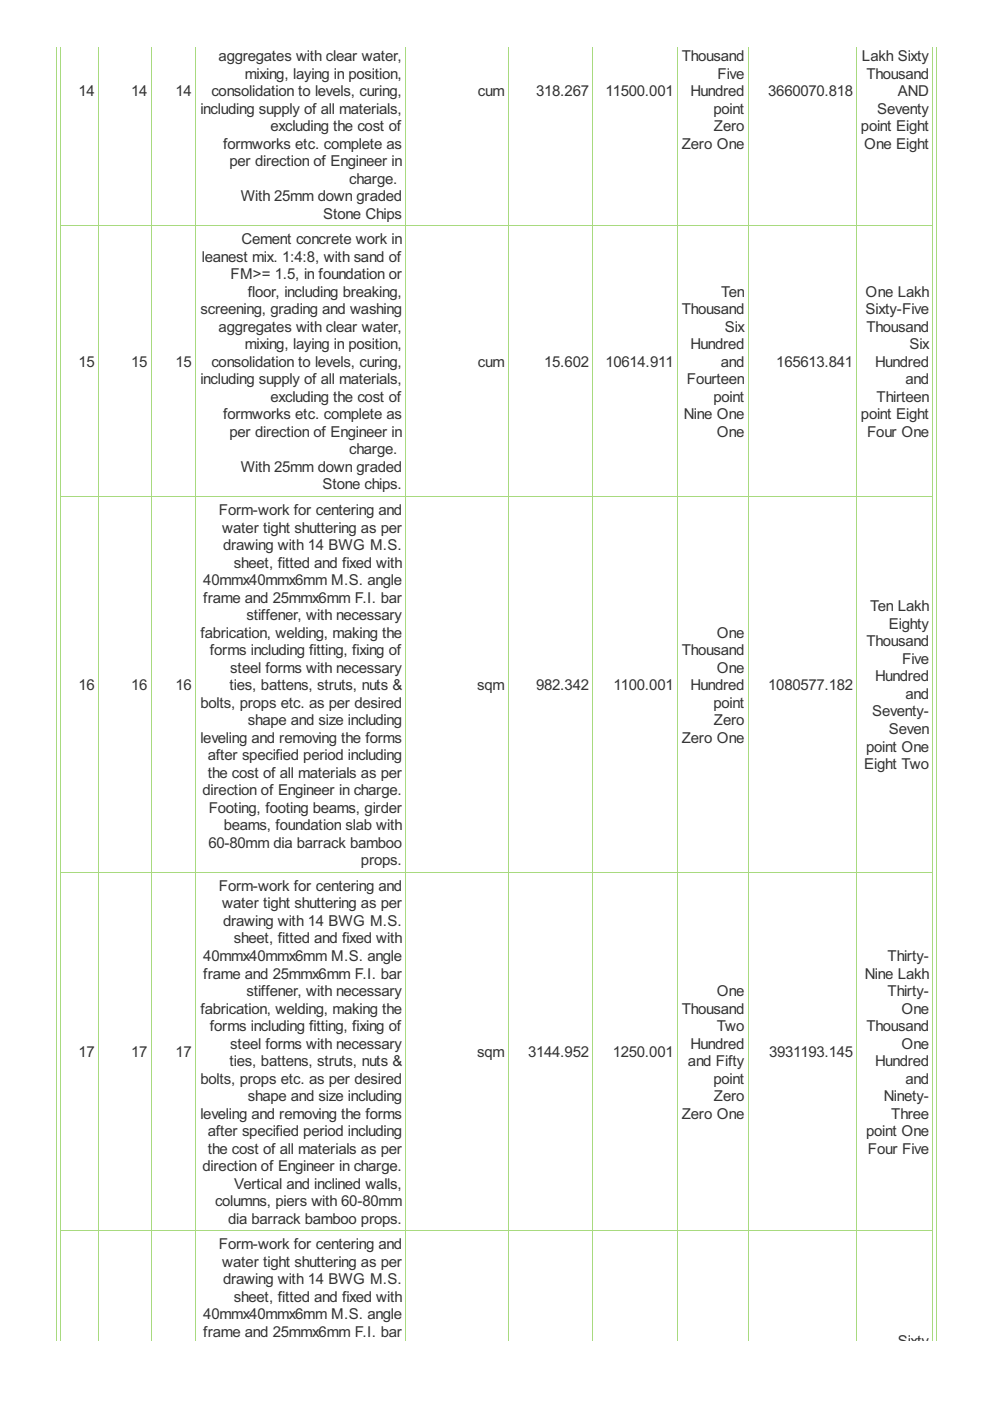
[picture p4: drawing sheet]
<svg xmlns="http://www.w3.org/2000/svg" width="210mm" height="297mm" viewBox="0 0 210 297" stroke-linecap="round" stroke-linejoin="round" font-family="sans-serif">
<defs><g id="words">
<g font-size="3.6" fill="#333">
<text x="46.4" y="12.9">aggregates with clear water,</text>
<text x="51.9" y="16.6">mixing, laying in position,</text>
<text x="144.5" y="12.9">Thousand</text>
<text x="152.1" y="16.6">Five</text>
<text x="182.8" y="12.9">Lakh Sixty</text>
<text x="183.7" y="16.6">Thousand</text>
<text x="16.6" y="20.4">14</text>
<text x="27.8" y="20.4">14</text>
<text x="37.2" y="20.4">14</text>
<text x="44.8" y="20.4">consolidation to levels, curing,</text>
<text x="101.3" y="20.4">cum</text>
<text x="113.7" y="20.4">318.267</text>
<text x="128.4" y="20.4">11500.001</text>
<text x="146.4" y="20.4">Hundred</text>
<text x="162.9" y="20.4">3660070.818</text>
<text x="190.3" y="20.4">AND</text>
<text x="42.5" y="24.1">including supply of all materials,</text>
<text x="57.3" y="27.8">excluding the cost of</text>
<text x="151.3" y="24.1">point</text>
<text x="151.3" y="27.8">Zero</text>
<text x="182.6" y="27.8">point Eight</text>
<text x="186" y="24.1">Seventy</text>
<text x="47.3" y="31.5">formworks etc. complete as</text>
<text x="48.7" y="35.2">per direction of Engineer in</text>
<text x="144.5" y="31.5">Zero One</text>
<text x="183.2" y="31.5">One Eight</text>
<text x="74.1" y="38.9">charge.</text>
<text x="51.1" y="42.6">With 25mm down graded</text>
<text x="68.5" y="46.4">Stone Chips</text>
<text x="51.2" y="51.8">Cement concrete work in</text>
<text x="42.8" y="55.5">leanest mix. 1:4:8, with sand of</text>
<text x="48.9" y="59.2">FM&gt;= 1.5, in foundation or</text>
<text x="52.6" y="62.9">floor, including breaking,</text>
<text x="152.9" y="62.9">Ten</text>
<text x="183.5" y="62.9">One Lakh</text>
<text x="42.5" y="66.6">screening, grading and washing</text>
<text x="46.4" y="70.3">aggregates with clear water,</text>
<text x="144.5" y="66.6">Thousand</text>
<text x="153.7" y="70.3">Six</text>
<text x="183.5" y="66.6">Sixty-Five</text>
<text x="183.7" y="70.3">Thousand</text>
<text x="16.6" y="77.8">15</text>
<text x="27.8" y="77.8">15</text>
<text x="37.2" y="77.8">15</text>
<text x="44.8" y="77.8">consolidation to levels, curing,</text>
<text x="51.9" y="74.1">mixing, laying in position,</text>
<text x="101.3" y="77.8">cum</text>
<text x="115.4" y="77.8">15.602</text>
<text x="128.4" y="77.8">10614.911</text>
<text x="146.4" y="74.1">Hundred</text>
<text x="152.8" y="77.8">and</text>
<text x="164.6" y="77.8">165613.841</text>
<text x="185.5" y="77.8">Hundred</text>
<text x="192.8" y="74.1">Six</text>
<text x="42.5" y="81.5">including supply of all materials,</text>
<text x="145.6" y="81.5">Fourteen</text>
<text x="192" y="81.5">and</text>
<text x="47.3" y="88.9">formworks etc. complete as</text>
<text x="57.3" y="85.2">excluding the cost of</text>
<text x="145" y="88.9">Nine One</text>
<text x="151.3" y="85.2">point</text>
<text x="182.6" y="88.9">point Eight</text>
<text x="185.9" y="85.2">Thirteen</text>
<text x="48.7" y="92.6">per direction of Engineer in</text>
<text x="152" y="92.6">One</text>
<text x="183.8" y="92.6">Four One</text>
<text x="51.1" y="100.1">With 25mm down graded</text>
<text x="74.1" y="96.3">charge.</text>
<text x="68.4" y="103.8">Stone chips.</text>
<text x="46.4" y="109.2">Form-work for centering and</text>
<text x="47.1" y="112.9">water tight shuttering as per</text>
<text x="47.3" y="116.6">drawing with 14 BWG M.S.</text>
<text x="43.1" y="124.1">40mmx40mmx6mm M.S. angle</text>
<text x="49.6" y="120.3">sheet, fitted and fixed with</text>
<text x="43.1" y="127.8">frame and 25mmx6mm F.I. bar</text>
<text x="52.2" y="131.5">stiffener, with necessary</text>
<text x="184.5" y="129.6">Ten Lakh</text>
<text x="42.5" y="135.2">fabrication, welding, making the</text>
<text x="152" y="135.2">One</text>
<text x="183.7" y="137.1">Thousand</text>
<text x="188.5" y="133.3">Eighty</text>
<text x="44.5" y="138.9">forms including fitting, fixing of</text>
<text x="48.8" y="142.6">steel forms with necessary</text>
<text x="144.5" y="138.9">Thousand</text>
<text x="152" y="142.6">One</text>
<text x="191.3" y="140.8">Five</text>
<text x="16.6" y="146.3">16</text>
<text x="27.8" y="146.3">16</text>
<text x="37.2" y="146.3">16</text>
<text x="48.7" y="146.3">ties, battens, struts, nuts &amp;</text>
<text x="101.1" y="146.3">sqm</text>
<text x="113.7" y="146.3">982.342</text>
<text x="130.1" y="146.3">1100.001</text>
<text x="146.4" y="146.3">Hundred</text>
<text x="162.9" y="146.3">1080577.182</text>
<text x="185.5" y="144.5">Hundred</text>
<text x="192" y="148.2">and</text>
<text x="42.5" y="150.1">bolts, props etc. as per desired</text>
<text x="52.6" y="153.8">shape and size including</text>
<text x="151.3" y="150.1">point</text>
<text x="151.3" y="153.8">Zero</text>
<text x="184.9" y="151.9">Seventy-</text>
<text x="188.5" y="155.6">Seven</text>
<text x="42.5" y="157.5">leveling and removing the forms</text>
<text x="44" y="161.2">after specified period including</text>
<text x="144.5" y="157.5">Zero One</text>
<text x="183.6" y="159.3">point One</text>
<text x="44" y="164.9">the cost of all materials as per</text>
<text x="183.2" y="163.1">Eight Two</text>
<text x="43" y="168.6">direction of Engineer in charge.</text>
<text x="44.2" y="172.3">Footing, footing beams, girder</text>
<text x="44.2" y="179.8">60-80mm dia barrack bamboo</text>
<text x="47.4" y="176.1">beams, foundation slab with</text>
<text x="76.5" y="183.5">props.</text>
<text x="46.4" y="188.9">Form-work for centering and</text>
<text x="47.1" y="192.6">water tight shuttering as per</text>
<text x="47.3" y="196.3">drawing with 14 BWG M.S.</text>
<text x="43.1" y="203.8">40mmx40mmx6mm M.S. angle</text>
<text x="49.6" y="200">sheet, fitted and fixed with</text>
<text x="188.2" y="203.8">Thirty-</text>
<text x="43.1" y="207.5">frame and 25mmx6mm F.I. bar</text>
<text x="183.4" y="207.5">Nine Lakh</text>
<text x="42.5" y="214.9">fabrication, welding, making the</text>
<text x="52.2" y="211.2">stiffener, with necessary</text>
<text x="144.5" y="214.9">Thousand</text>
<text x="152" y="211.2">One</text>
<text x="188.2" y="211.2">Thirty-</text>
<text x="191.1" y="214.9">One</text>
<text x="44.5" y="218.6">forms including fitting, fixing of</text>
<text x="152" y="218.6">Two</text>
<text x="183.7" y="218.6">Thousand</text>
<text x="16.6" y="224.2">17</text>
<text x="27.8" y="224.2">17</text>
<text x="37.2" y="224.2">17</text>
<text x="48.7" y="226">ties, battens, struts, nuts &amp;</text>
<text x="48.8" y="222.3">steel forms with necessary</text>
<text x="101.1" y="224.2">sqm</text>
<text x="112" y="224.2">3144.952</text>
<text x="129.9" y="224.2">1250.001</text>
<text x="145.9" y="226">and Fifty</text>
<text x="146.4" y="222.3">Hundred</text>
<text x="163.1" y="224.2">3931193.145</text>
<text x="185.5" y="226">Hundred</text>
<text x="191.1" y="222.3">One</text>
<text x="42.5" y="229.8">bolts, props etc. as per desired</text>
<text x="52.6" y="233.5">shape and size including</text>
<text x="151.3" y="229.8">point</text>
<text x="151.3" y="233.5">Zero</text>
<text x="187.4" y="233.5">Ninety-</text>
<text x="192" y="229.8">and</text>
<text x="42.5" y="237.2">leveling and removing the forms</text>
<text x="144.5" y="237.2">Zero One</text>
<text x="188.9" y="237.2">Three</text>
<text x="44" y="240.9">after specified period including</text>
<text x="44" y="244.6">the cost of all materials as per</text>
<text x="183.6" y="240.9">point One</text>
<text x="184" y="244.6">Four Five</text>
<text x="43" y="248.3">direction of Engineer in charge.</text>
<text x="45.6" y="255.8">columns, piers with 60-80mm</text>
<text x="49.7" y="252">Vertical and inclined walls,</text>
<text x="48.4" y="259.5">dia barrack bamboo props.</text>
<text x="46.4" y="264.9">Form-work for centering and</text>
<text x="47.1" y="268.6">water tight shuttering as per</text>
<text x="47.3" y="272.3">drawing with 14 BWG M.S.</text>
<text x="43.1" y="279.7">40mmx40mmx6mm M.S. angle</text>
<text x="49.6" y="276">sheet, fitted and fixed with</text>
<text x="43.1" y="283.5">frame and 25mmx6mm F.I. bar</text>
<text x="190.3" y="285.3">Sixty</text>
</g>
</g></defs>
<g fill="none" stroke="#a8da7f" stroke-width=".21">
<path d="M11.9 9.9v274.4M12.9 9.9v274.4M20.9 9.9v274.4M32 9.9v274.4M41.5 9.9v274.4M86.1 9.9v274.4M107.7 9.9v274.4M125.7 9.9v274.4M143.6 9.9v274.4M158.6 9.9v274.4M181.7 9.9v274.4M197.8 9.9v274.4"/>
<path d="M198.6 9.9v274.4M12.8 47.8h185.1M12.8 105.2h185.1M12.8 184.9h185.1M12.8 260.9h185.1"/>
</g>
<use href="#words"/>
</svg>
